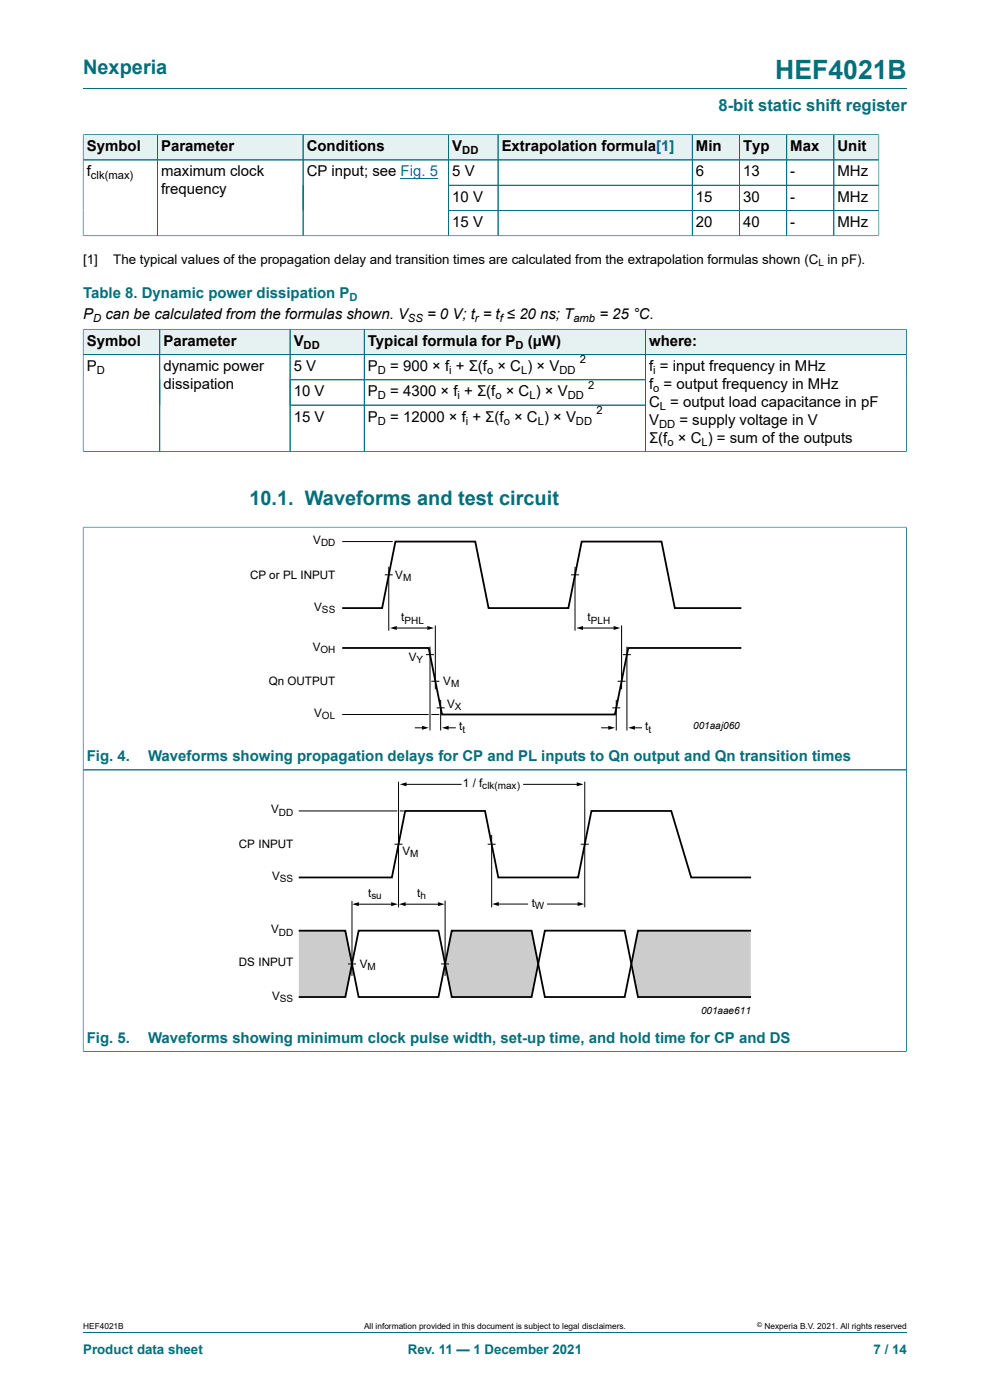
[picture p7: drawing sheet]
<svg xmlns="http://www.w3.org/2000/svg" width="210mm" height="297mm" viewBox="0 0 210 297" stroke-linecap="round" stroke-linejoin="round" font-family="sans-serif">
<defs><g id="words">
<text font-size="5.6" fill="#036f7b" x="164.5" y="16.8">HEF4021B</text>
<g font-size="4.2" fill="#036f7b">
<text x="17.6" y="15.6">Nexperia</text>
<text x="52.9" y="107.2">10.1. Waveforms and test circuit</text>
</g>
<text font-size="3.5" fill="#036f7b" x="152.4" y="23.7">8-bit static shift register</text>
<g font-size="3.2">
<text x="18.4" y="32.1">Symbol</text>
<text x="34.2" y="32.1">Parameter</text>
<text x="65.1" y="32.1">Conditions</text>
<text x="95.9" y="32.1">V</text>
<text x="106.4" y="32.1">Extrapolation formula[1]</text>
<text x="147.6" y="32.1">Min</text>
<text x="157.6" y="32.1">Typ</text>
<text x="167.6" y="32.1">Max</text>
<text x="177.7" y="32.1">Unit</text>
<text x="18.4" y="37.4">f</text>
<text x="34.2" y="37.4">maximum clock</text>
<text x="34.2" y="41.3">frequency</text>
<text x="65.1" y="37.4">CP input; see Fig. 5</text>
<text x="95.9" y="37.4">5 V</text>
<text x="147.6" y="37.4">6</text>
<text x="157.6" y="37.4">13</text>
<text x="167.6" y="37.4">-</text>
<text x="177.7" y="37.4">MHz</text>
<text x="95.9" y="42.8">10 V</text>
<text x="147.6" y="42.8">15</text>
<text x="157.6" y="42.8">30</text>
<text x="167.6" y="42.8">-</text>
<text x="177.7" y="42.8">MHz</text>
<text x="95.9" y="48.2">15 V</text>
<text x="147.6" y="48.2">20</text>
<text x="157.6" y="48.2">40</text>
<text x="167.6" y="48.2">-</text>
<text x="177.7" y="48.2">MHz</text>
<text x="17.6" y="67.7">P</text>
<text x="22.4" y="67.7">can be calculated from the formulas shown. V</text>
<text x="90.6" y="67.7">= 0 V; t = t ≤ 20 ns; T</text>
<text x="127.1" y="67.7">= 25 °C.</text>
<text x="18.4" y="73.4">Symbol</text>
<text x="34.7" y="73.4">Parameter</text>
<text x="62.3" y="73.4">V</text>
<text x="78.1" y="73.4">Typical formula for P</text>
<text x="112" y="73.4">(μW)</text>
<text x="137.7" y="73.4">where:</text>
<text x="18.4" y="78.7">P</text>
<text x="34.7" y="78.7">dynamic power</text>
<text x="34.7" y="82.5">dissipation</text>
<text x="62.3" y="78.7">5 V</text>
<text x="78.1" y="78.7">P</text>
<text x="82.8" y="78.7">= 900 × f + Σ(f × C ) × V</text>
<text x="137.7" y="78.7">f = input frequency in MHz</text>
<text x="137.7" y="82.5">f = output frequency in MHz</text>
<text x="62.3" y="84.1">10 V</text>
<text x="62.3" y="89.4">15 V</text>
<text x="78.1" y="84.1">P</text>
<text x="78.1" y="89.4">P</text>
<text x="82.8" y="84.1">= 4300 × f + Σ(f × C ) × V</text>
<text x="82.8" y="89.4">= 12000 × f + Σ(f × C ) × V</text>
<text x="137.7" y="86.3">C = output load capacitance in pF</text>
<text x="137.7" y="90.1">V</text>
<text x="137.7" y="94">Σ(f × C ) = sum of the outputs</text>
<text x="144.1" y="90.1">= supply voltage in V</text>
</g>
<g font-size="3.2" fill="#036f7b">
<text x="17.6" y="63.2">Table 8. Dynamic power dissipation P</text>
<text x="18.4" y="161.5">Fig. 4.</text>
<text x="31.4" y="161.5">Waveforms showing propagation delays for CP and PL inputs to Qn output and Qn transition times</text>
<text x="18.4" y="221.2">Fig. 5.</text>
<text x="31.4" y="221.2">Waveforms showing minimum clock pulse width, set-up time, and hold time for CP and DS</text>
</g>
<g font-size="2.8">
<text x="17.6" y="56">[1]</text>
<text x="24" y="56">The typical values of the propagation delay and transition times are calculated from the extrapolation formulas shown (C in pF).</text>
</g>
<g font-size="2.8" fill="#036f7b">
<text x="17.6" y="287.2">Product data sheet</text>
<text x="86.5" y="287.2">Rev. 11 — 1 December 2021</text>
<text x="185.3" y="287.2">7 / 14</text>
</g>
<g font-size="2.5">
<text x="66.5" y="115.4">V</text>
<text x="53.1" y="122.8">CP or PL INPUT</text>
<text x="83.9" y="122.8">V</text>
<text x="66.6" y="129.5">V</text>
<text x="85.1" y="131.8">t</text>
<text x="124.6" y="131.8">t</text>
<text x="66.3" y="138">V</text>
<text x="86.7" y="140.2">V</text>
<text x="57" y="145.3">Qn OUTPUT</text>
<text x="94" y="145.3">V</text>
<text x="66.6" y="152.1">V</text>
<text x="94.8" y="150.2">V</text>
<text x="97.4" y="154.9">t</text>
<text x="136.9" y="154.9">t</text>
<text x="98.2" y="166.9">1 / f</text>
<text x="57.5" y="172.6">V</text>
<text x="50.7" y="179.9">CP INPUT</text>
<text x="85.3" y="181.3">V</text>
<text x="57.7" y="186.7">V</text>
<text x="78.1" y="190.4">t</text>
<text x="88.5" y="190.4">t</text>
<text x="57.5" y="198">V</text>
<text x="112.8" y="192.3">t</text>
<text x="50.7" y="205">DS INPUT</text>
<text x="76.3" y="205.3">V</text>
<text x="57.7" y="212.1">V</text>
</g>
<g font-size="2.4">
<text x="98.1" y="32.7">DD</text>
<text x="19.3" y="38.1">clk(max)</text>
<text x="19.8" y="68.3">D</text>
<text x="86.5" y="68.3">SS</text>
<text x="100.7" y="68.3">r</text>
<text x="106" y="68.3">f</text>
<text x="121.6" y="68.3">amb</text>
<text x="64.4" y="74">DD</text>
<text x="109.4" y="74">D</text>
<text x="123" y="77.1">2</text>
<text x="20.5" y="79.3">D</text>
<text x="80.2" y="79.3">D</text>
<text x="95.3" y="79.3">i</text>
<text x="103.3" y="79.3">o</text>
<text x="110.5" y="79.3">L</text>
<text x="118.6" y="79.3">DD</text>
<text x="124.7" y="82.4">2</text>
<text x="138.6" y="79.3">i</text>
<text x="138.6" y="83.1">o</text>
<text x="80.2" y="84.7">D</text>
<text x="97" y="84.7">i</text>
<text x="105.1" y="84.7">o</text>
<text x="112.3" y="84.7">L</text>
<text x="120.4" y="84.7">DD</text>
<text x="126.5" y="87.8">2</text>
<text x="140" y="87">L</text>
<text x="80.2" y="90.1">D</text>
<text x="98.8" y="90.1">i</text>
<text x="106.8" y="90.1">o</text>
<text x="114.1" y="90.1">L</text>
<text x="122.2" y="90.1">DD</text>
<text x="139.8" y="90.8">DD</text>
<text x="141.6" y="94.6">o</text>
<text x="148.8" y="94.6">L</text>
</g>
<text font-size="2.4" fill="#036f7b" x="74.2" y="63.8">D</text>
<g font-size="2.1">
<text x="173.6" y="56.5">L</text>
<text x="68.1" y="115.9">DD</text>
<text x="85.5" y="123.2">M</text>
<text x="68.3" y="130">SS</text>
<text x="85.8" y="132.3">PHL</text>
<text x="125.3" y="132.3">PLH</text>
<text x="68" y="138.5">OH</text>
<text x="88.4" y="140.8">Y</text>
<text x="95.7" y="145.8">M</text>
<text x="68.3" y="152.6">OL</text>
<text x="96.5" y="150.6">X</text>
<text x="98.1" y="155.4">t</text>
<text x="137.6" y="155.4">t</text>
<text x="147" y="154.6">001aaj060</text>
<text x="102.3" y="167.4">clk(max)</text>
<text x="59.1" y="173.1">DD</text>
<text x="87" y="181.8">M</text>
<text x="59.4" y="187.2">SS</text>
<text x="78.8" y="190.8">su</text>
<text x="89.2" y="190.8">h</text>
<text x="113.5" y="192.8">W</text>
<text x="59.1" y="198.5">DD</text>
<text x="78" y="205.8">M</text>
<text x="59.4" y="212.6">SS</text>
<text x="148.7" y="215.2">001aae611</text>
</g>
<g font-size="1.8">
<text x="17.6" y="282">HEF4021B</text>
<text x="77.2" y="282">All information provided in this document is subject to legal disclaimers.</text>
<text x="162.2" y="282">Nexperia B.V. 2021. All rights reserved</text>
</g>
<text font-size="1.4" x="160.6" y="281.6">©</text>
</g></defs>
<path d="M17.6 18.8h174.8" fill="none" stroke="#036f7b" stroke-width=".21"/>
<path d="M17.7 28.6h15.6v5.3h-15.6z" fill="#e6f1f2"/>
<path d="M17.6 28.5v5.4h15.8v-5.3h-15.8" fill="none" stroke="#036f7b" stroke-width=".21"/>
<path d="M33.5 28.6h30.7v5.3h-30.7z" fill="#e6f1f2"/>
<path d="M33.4 28.6h30.9v5.3h-30.9z" fill="none" stroke="#036f7b" stroke-width=".21"/>
<path d="M64.4 28.6h30.7v5.3h-30.7z" fill="#e6f1f2"/>
<path d="M64.3 28.6h30.9v5.3h-30.9z" fill="none" stroke="#036f7b" stroke-width=".21"/>
<path d="M95.2 28.6h10.4v5.3h-10.4z" fill="#e6f1f2"/>
<path d="M95.2 28.6h10.4v5.3h-10.4z" fill="none" stroke="#036f7b" stroke-width=".21"/>
<path d="M105.7 28.6h41.1v5.3h-41.1z" fill="#e6f1f2"/>
<path d="M105.6 28.6h41.3v5.3h-41.3z" fill="none" stroke="#036f7b" stroke-width=".21"/>
<path d="M146.9 28.6h9.9v5.3h-9.9z" fill="#e6f1f2"/>
<path d="M146.9 28.6h10v5.3h-10z" fill="none" stroke="#036f7b" stroke-width=".21"/>
<path d="M156.9 28.6h9.9v5.3h-9.9z" fill="#e6f1f2"/>
<path d="M156.9 28.6h10v5.3h-10z" fill="none" stroke="#036f7b" stroke-width=".21"/>
<path d="M166.9 28.6h9.9v5.3h-9.9z" fill="#e6f1f2"/>
<path d="M166.9 28.6h10v5.3h-10z" fill="none" stroke="#036f7b" stroke-width=".21"/>
<path d="M176.9 28.6h9.5v5.3h-9.5z" fill="#e6f1f2"/>
<g fill="none" stroke="#036f7b" stroke-width=".21">
<path d="M17.6 33.9h168.8M17.6 28.6v21.5M17.7 28.6h168.8M33.4 28.6v21.4M64.3 28.6v21.4M95.2 39.3h91.2M95.2 28.6v21.4M105.6 28.6v21.4M146.9 28.6v21.4M156.9 28.6v21.4M166.9 28.6v21.4M176.9 28.6v21.4"/>
<path d="M186.4 28.5v21.6M17.6 50h168.9M95.2 44.7h91.2"/>
</g>
<path d="M85 37.8h7.9" fill="none" stroke="#00f" stroke-width=".21"/>
<path d="M17.7 69.9h16.1v5.2h-16.1z" fill="#e6f1f2"/>
<path d="M17.6 69.8v5.4h16.3v-5.3h-16.3" fill="none" stroke="#036f7b" stroke-width=".21"/>
<path d="M34 69.9h27.5v5.2h-27.5z" fill="#e6f1f2"/>
<path d="M33.9 69.9h27.6v5.3h-27.6z" fill="none" stroke="#036f7b" stroke-width=".21"/>
<path d="M61.6 69.9h15.6v5.2h-15.6z" fill="#e6f1f2"/>
<path d="M61.5 69.9h15.8v5.3h-15.8z" fill="none" stroke="#036f7b" stroke-width=".21"/>
<path d="M77.3 69.9h59.5v5.2h-59.5z" fill="#e6f1f2"/>
<path d="M77.3 69.9h59.6v5.3h-59.6z" fill="none" stroke="#036f7b" stroke-width=".21"/>
<path d="M137 69.9h55.2v5.2h-55.2z" fill="#e6f1f2"/>
<g fill="none" stroke="#036f7b" stroke-width=".21">
<path d="M17.6 75.2h174.7M17.6 69.9v26M17.7 69.9h174.6M33.9 69.9v25.9M61.5 69.9v25.9M77.3 69.9v25.9M136.9 69.9v25.9M192.3 69.8v26.1M17.6 95.8h174.7M61.5 80.6h75.4M136.9 85.9h-75.4M17.6 111.8h174.7"/>
<path d="M17.6 111.8v111.4M192.3 111.8v111.4M192.3 163.3h-174.7M17.6 223.1h174.7"/>
</g>
<path d="M72.6 129h8.5l2.8-14.1h16.9l2.8 14.1h17l2.8-14.1h16.9l2.8 14.1h14.2M72.6 137.5h18.3l2.9 14.1h36.6l2.9-14.1h24" fill="none" stroke="#000" stroke-width=".38"/>
<g fill="none" stroke="#000" stroke-width=".21">
<path d="M72.6 114.9h10.7M81.6 121.9h1.7M82.5 120.3v13.5M83.9 133.2h7M90.4 138.9h1.7M91.2 137.2v17.8M92.3 132.7v13.5M121.1 121.9h1.7M122 120.3v13.5M123.4 133.2h7M131.9 132.7v13.5M132.1 138.9h1.7"/>
<path d="M133 137.2v17.8M72.6 151.6h18.3M88.1 154.4h1.7M91.5 144.5h1.7M91.5 151.6h1.7M92.6 150.2h1.7M93.5 148.5v6.5M94.9 154.4h1.7M127.6 154.4h1.7M129.9 150.2h1.7M130.7 148.5v6.5M131 144.5h1.7"/>
<path d="M134.4 154.4h1.7"/>
</g>
<path d="M82.7 133.2l1.5-.4v.8zM90.7 132.8l1.4 .4-1.4 .4zM122.3 133.2l1.4-.4v.8zM130.2 132.8l1.4 .4-1.4 .4zM89.5 154l1.4 .4-1.4 .4zM93.8 154.4l1.4-.4v.8zM129 154l1.4 .4-1.4 .4zM133.3 154.4l1.4-.4v.8z" fill="#000"/>
<g fill="#ccc">
<path d="M95.8 197.4h17l1.4 7.1-1.4 7h-17l-1.4-7z"/>
<path d="M63.4 197.4l9.9 .1 1.4 7-1.4 7h-9.9z"/>
<path d="M135.3 197.5l24-.1v14.1h-24l-1.4-7z"/>
</g>
<g fill="none" stroke="#000" stroke-width=".21">
<path d="M63.4 172h20.9M83.7 179.1h1.7M84.5 165.8v26.7M84.8 172h.9M85.9 166.4h11.9M103.4 179.1h1.7M104.3 177.1v15.4M111.1 166.4h11.5M123.2 179.1h1.7M124 165.8v26.7M74.7 191.1v15.9M75.8 191.8h7.5"/>
<path d="M85.8 191.8h7.5M94.4 191.1v15.9M105.5 191.8h6.4M116.1 191.8h6.7M73.8 204.5h1.7M93.6 204.5h1.7"/>
</g>
<path d="M84.8 166.4l1.4-.4v.8zM122.4 166l1.4 .4-1.4 .4zM74.7 191.8l1.4-.4v.8zM83 191.4l1.4 .4-1.4 .4zM84.6 191.8l1.4-.4v.8zM92.9 191.4l1.4 .4-1.4 .4zM104.4 191.8l1.4-.4v.8zM122.5 191.4l1.4 .4-1.4 .4z" fill="#000"/>
<path d="M63.4 186.1h19.7l2.8-14.1h17l2.8 14.1h16.9l2.9-14.1h16.9l4.2 14.1h12.7M63.4 197.4h9.9l2.8 14.1h16.9l2.8-14.1h17l2.8 14.1h16.9l2.8-14.1h24M63.4 211.5h9.9l2.8-14.1h16.9l2.8 14.1h17l2.8-14.1h16.9l2.8 14.1h24" fill="none" stroke="#000" stroke-width=".38"/>
<path d="M17.6 111.9v111.1M17.7 111.8h174.5M192.3 111.9v111.1M17.7 163.3h174.5M17.7 223.1h174.5M17.6 282.6h174.8" fill="none" stroke="#036f7b" stroke-width=".21"/>
<use href="#words"/>
</svg>
